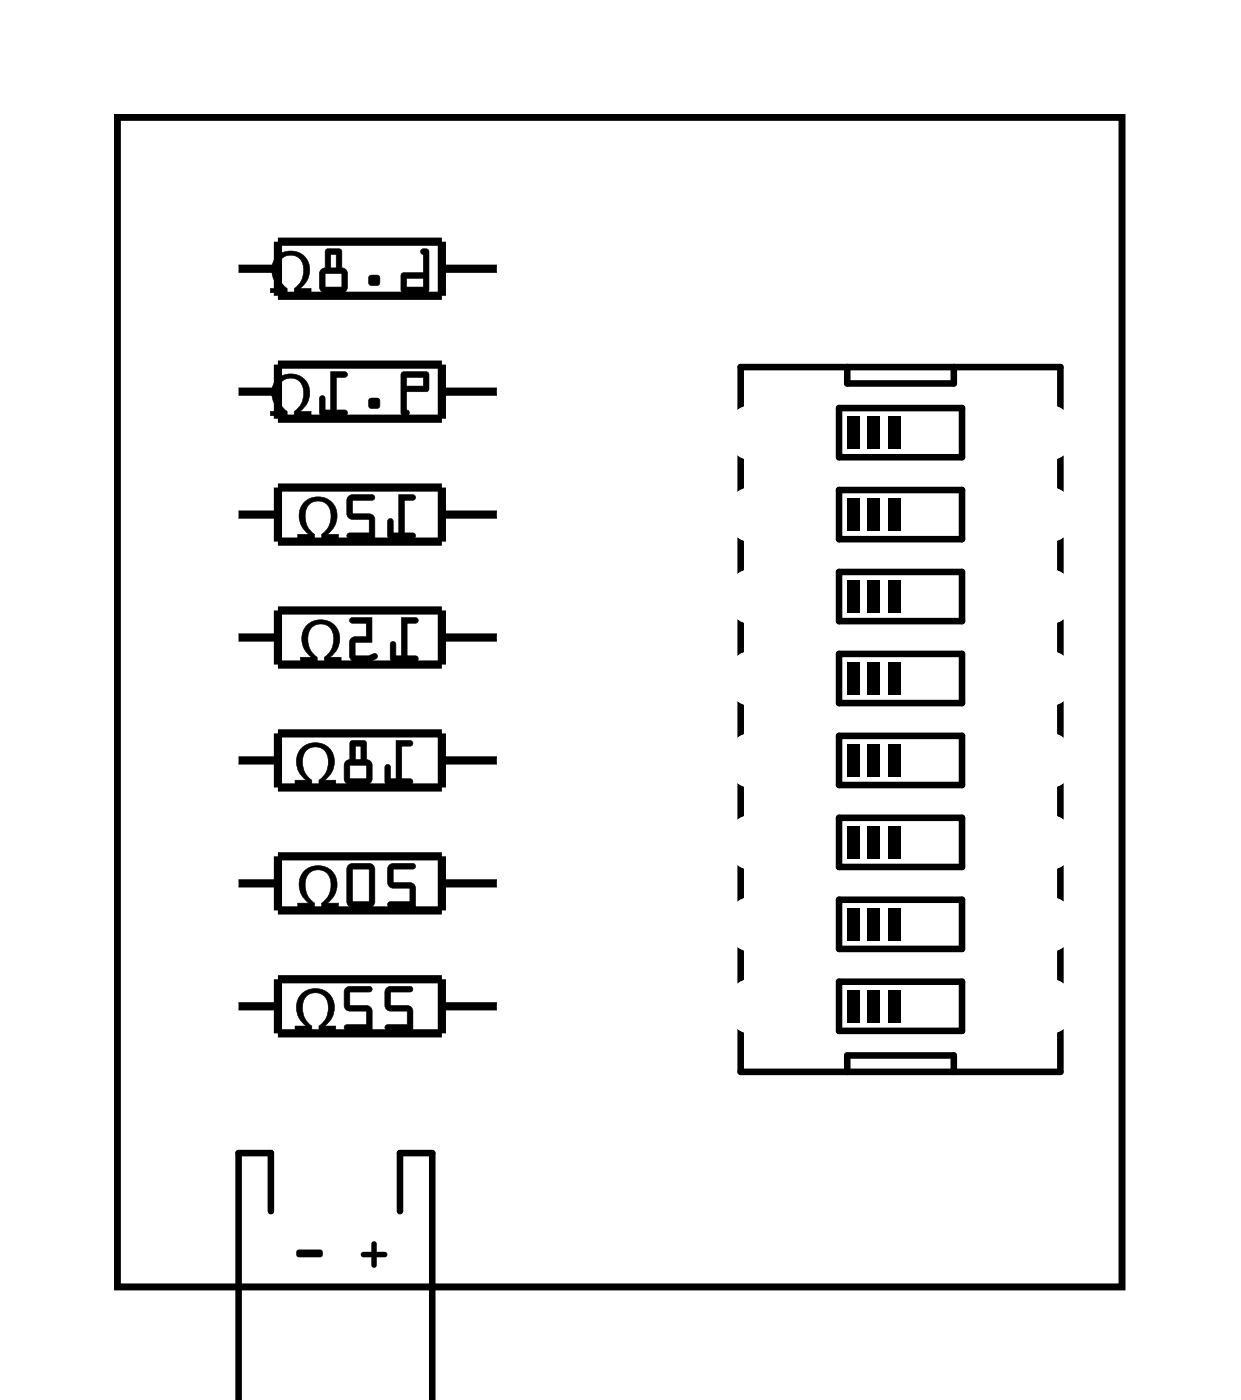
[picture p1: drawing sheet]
<svg xmlns="http://www.w3.org/2000/svg" width="38mm" height="43mm" viewBox="0 0 38 43" stroke-linecap="round" stroke-linejoin="round" font-family="sans-serif">
<g fill="none" stroke="#000" stroke-width=".2">
<path d="M3.6 3.6h31.2v36.3h-31.2zM23 11.4h9.9v21.8h-9.9zM26 12.6h3.8v1.6h-3.8zM26 15.2h3.8v1.5h-3.8zM26 17.7h3.8v1.6h-3.8zM26.3 11.4v.5h3.3v-.5M8.4 37.5v-1.8h-1v7.7M12.4 37.5v-1.8h1v7.7M26 20.3h3.8v1.5h-3.8zM26 22.8h3.8v1.5h-3.8zM26 25.3h3.8v1.6h-3.8zM26 27.9h3.8v1.5h-3.8z"/>
<path d="M26 30.4h3.8v1.6h-3.8zM26.3 33.2v-.5h3.3v.5"/>
</g>
<path d="M3.6 3.6h31.2v36.3h-31.2z" fill="none" stroke="#000" stroke-width=".03"/>
<g fill="#000">
<path d="M8.6 7.9a.62 .62 0 0 1 .9 .1 .62 .62 0 0 1-.2 .9h.3v.2h-.5v-.2a.56 .56 0 0 0 .3-.5 .56 .56 0 0 0-.4-.5 .56 .56 0 0 0-.4 .5 .56 .56 0 0 0 .3 .5v.2h-.5v-.2h.3l-.3-.4v-.3zM8.6 11.8a.62 .62 0 0 1 .9 0 .62 .62 0 0 1-.2 1h.3v.1h-.5v-.1a.56 .56 0 0 0 .3-.6 .56 .56 0 0 0-.4-.5 .56 .56 0 0 0-.4 .5 .56 .56 0 0 0 .3 .6v.1h-.5v-.1h.3l-.3-.5v-.3zM9.4 15.6a.62 .62 0 0 1 1 .1 .62 .62 0 0 1-.3 .9h.4v.1h-.5v-.1a.56 .56 0 0 0 .3-.6 .56 .56 0 0 0-.4-.5 .56 .56 0 0 0-.4 .5 .56 .56 0 0 0 .2 .6v.1h-.5v-.1h.4l-.3-.4v-.4zM26.3 12.9h.3v1h-.3zM26.3 15.4h.3v1.1h-.3zM26.3 18h.3v1h-.3zM26.9 12.9h.4v1h-.4zM26.9 15.4h.4v1.1h-.4zM26.9 18h.4v1h-.4zM27.5 12.9h.4v1h-.4zM27.5 15.4h.4v1.1h-.4zM27.5 18h.4v1h-.4z"/>
<path d="M9.2 38.8l.7-.1 .1 .2-.1 .1h-.6l-.1-.1zM9.3 30.8a.62 .62 0 0 1 1 .1 .62 .62 0 0 1-.2 .9h.3v.1h-.5v-.1a.56 .56 0 0 0 .3-.6 .56 .56 0 0 0-.4-.4 .56 .56 0 0 0-.4 .4 .56 .56 0 0 0 .3 .6v.1h-.6v-.1h.4l-.3-.4v-.3zM9.3 23.2a.62 .62 0 0 1 1 .1 .62 .62 0 0 1-.2 .9h.3v.1h-.5v-.1a.56 .56 0 0 0 .3-.6 .56 .56 0 0 0-.4-.4 .56 .56 0 0 0-.4 .4 .56 .56 0 0 0 .3 .6v.1h-.6v-.1h.4l-.3-.4v-.4zM9.4 27a.62 .62 0 0 1 1 .1 .62 .62 0 0 1-.3 .9h.4v.1h-.5v-.1a.56 .56 0 0 0 .3-.6 .56 .56 0 0 0-.4-.4 .56 .56 0 0 0-.4 .4 .56 .56 0 0 0 .2 .6v.1h-.5v-.1h.4l-.3-.4v-.3zM9.5 19.4a.62 .62 0 0 1 .9 .1 .62 .62 0 0 1-.2 .9h.4v.1h-.6v-.1a.56 .56 0 0 0 .3-.6 .56 .56 0 0 0-.4-.5 .56 .56 0 0 0-.4 .5 .56 .56 0 0 0 .3 .6v.1h-.5v-.1h.4l-.3-.4v-.4zM11.2 38.8h.3v-.3h.1h.1v.3h.3v.1v.1h-.3v.2l-.1 .1-.1-.1v-.2h-.3zM26.3 20.5h.3v1h-.3zM26.3 23.1h.3v1h-.3zM26.3 25.6h.3v1h-.3zM26.3 28.1h.3v1.1h-.3zM26.3 30.7h.3v1h-.3zM26.9 20.5h.4v1h-.4z"/>
<path d="M26.9 23.1h.4v1h-.4zM26.9 25.6h.4v1h-.4zM26.9 28.1h.4v1.1h-.4zM26.9 30.7h.4v1h-.4zM27.5 20.5h.4v1h-.4zM27.5 23.1h.4v1h-.4zM27.5 25.6h.4v1h-.4zM27.5 28.1h.4v1.1h-.4zM27.5 30.7h.4v1h-.4z"/>
<path d="M8.6 7.9a.66 .66 0 0 0 .1 1h-.3v.2h.5v-.2a.62 .62 0 0 1-.1-1 .51 .51 0 0 1 .6 .4 .51 .51 0 0 1-.3 .6v.2h.5v-.2h-.3a.62 .62 0 0 0 .2-.9 .62 .62 0 0 0-.9-.1zM8.6 7.9a.61 .61 0 0 1 .9 .2 .61 .61 0 0 1-.2 .9l.3-.1v.2h-.5v-.2a.57 .57 0 0 0 .3-.5 .57 .57 0 0 0-.4-.5 .56 .56 0 0 0-.4 .5 .56 .56 0 0 0 .3 .5v.2h-.5v-.2l.4 .1a.66 .66 0 0 1-.2-1.1z"/>
<path d="M8.6 11.7a.66 .66 0 0 0 .1 1.1l-.3-.1v.2h.5v-.1a.62 .62 0 0 1-.1-1 .51 .51 0 0 1 .6 .3 .51 .51 0 0 1-.3 .6v.2h.5v-.2l-.3 .1a.62 .62 0 0 0 .2-1 .62 .62 0 0 0-.9-.1zM8.6 11.8a.61 .61 0 0 1 .9 .1 .61 .61 0 0 1-.2 .9h.3v.1h-.5v-.1a.57 .57 0 0 0 .3-.6 .57 .57 0 0 0-.4-.5 .56 .56 0 0 0-.4 .5 .56 .56 0 0 0 .3 .6v.1h-.5v-.1h.4a.66 .66 0 0 1-.2-1z"/>
<path d="M9.4 15.6a.66 .66 0 0 0 .2 1h-.4v.1h.6v-.1a.62 .62 0 0 1-.1-1 .51 .51 0 0 1 .6 .3 .51 .51 0 0 1-.3 .7v.1h.5v-.1h-.4a.62 .62 0 0 0 .3-1 .62 .62 0 0 0-1 0zM9.4 15.6a.61 .61 0 0 1 1 .1 .61 .61 0 0 1-.3 .9h.4v.1h-.5v-.1a.57 .57 0 0 0 .3-.6 .57 .57 0 0 0-.4-.5 .56 .56 0 0 0-.5 .5 .56 .56 0 0 0 .3 .6v.1h-.5v-.1h.4a.66 .66 0 0 1-.2-1z"/>
<path d="M12.4 15.3v1.2h-.2v-.4h-.1l-.1 .5 .8 .1v-.2h-.3v-1h.3l.1-.1zM10.8 15.4v.6l.1 .1h.5v.4h-.6v.1l.8 .1v-.7l-.7-.1v-.4h.6l.1-.1z"/>
<path d="M12.3 15.3l.1 1.2h-.2v-.3a.1 .1 0 0 0-.1-.1 .1 .1 0 0 0-.1 .1v.5h.8a.1 .1 0 0 0 .1-.1 .1 .1 0 0 0-.1-.1h-.3v-1h.3a.1 .1 0 0 0 .1-.1 .1 .1 0 0 0-.1-.1zM12.4 15.3l.5 .1-.1 .1h-.3v1h.3v.2l-.8-.1 .1-.5h.1v.4h.2zM10.8 15.4v.7h.6v.4h-.6a.1 .1 0 0 0-.1 .1 .1 .1 0 0 0 .1 .1h.8v-.7l-.7-.1v-.4h.6a.1 .1 0 0 0 .1-.1 .1 .1 0 0 0-.1-.1zM10.8 15.4h.8l-.1 .1h-.6v.4l.7 .1v.7l-.8-.1v-.1h.6v-.4h-.5l-.1-.1z"/>
<path d="M13.1 7.7v.8h-.7l.1 .6 .8-.1v-1.2l-.1-.1zM12.6 8.6h.5v.3h-.5zM11.4 8.6v.2h.3v-.2zM10.1 7.7v.6l-.2 .2v.5l.2 .1h.6l.1-.2v-.4l-.2-.2v-.5zM10.1 8.5h.5v.4h-.5zM10.2 7.9h.2v.4h-.2z"/>
<path d="M12.4 11.5v1.3l.2 .1 .1-.1-.1-.1v-.6h.7v-.5l-.1-.1zM12.6 11.7h.5v.3h-.5zM11.4 12.4v.2h.3v-.2zM10.2 11.5v1.2h-.1v-.4h-.1l-.1 .5 .8 .1v-.2h-.3v-1h.3l.1-.1z"/>
<path d="M13 7.7l.1 .8h-.7l.1 .6 .8-.1v-1.2l-.1-.1zM13.1 7.7l.2 .1v1.2l-.8 .1v-.6h.6zM12.6 8.6h.5v.3h-.5zM12.6 8.6v.3h.5v-.3zM11.4 8.5v.3h.4v-.3zM11.5 8.6h.2v.2h-.2zM10.1 7.7v.6l-.2 .2v.5l.2 .1h.6l.1-.2v-.4l-.2-.2v-.5zM10.1 7.7l.5 .1v.5l.2 .2v.4l-.1 .2h-.6l-.2-.1v-.5l.2-.2zM10.1 8.5h.5v.4h-.5zM10.1 8.5v.4h.5v-.4zM10.2 7.9h.2v.4h-.2zM10.2 7.9v.4h.2v-.4z"/>
<path d="M12.4 11.5v1.3l.2 .1a.09 .09 0 0 0 .1-.1 .09 .09 0 0 0-.1-.1v-.6h.7v-.5l-.1-.1zM12.5 11.6l.7-.1 .1 .1v.5h-.7v.6l.1 .1-.1 .1-.2-.1zM12.6 11.7h.5v.3h-.5zM12.6 11.7v.3h.5v-.3zM11.4 12.4v.2h.4v-.2zM11.5 12.4h.2v.2h-.2zM10.2 11.5v1.2h-.1v-.3a.1 .1 0 0 0-.1-.1 .1 .1 0 0 0-.1 .1v.5h.8a.1 .1 0 0 0 .1-.1 .1 .1 0 0 0-.1-.1h-.3v-1h.3a.1 .1 0 0 0 .1-.1 .1 .1 0 0 0-.1-.1zM10.2 11.5l.6 .1-.1 .1h-.3v1h.3v.2l-.8-.1 .1-.5h.1v.4h.2z"/>
<path d="M9.2 38.8l.1 .2h.6l.1-.1-.1-.2zM9.2 38.8l.7-.1 .1 .2-.1 .1h-.6l-.1-.1z"/>
<path d="M9.3 30.8a.66 .66 0 0 0 .2 1h-.4v.1h.6v-.1a.62 .62 0 0 1-.1-1 .51 .51 0 0 1 .6 .4 .51 .51 0 0 1-.3 .6v.1h.5v-.1h-.3a.62 .62 0 0 0 .2-.9 .62 .62 0 0 0-1-.1zM9.4 30.8a.61 .61 0 0 1 .9 .1 .61 .61 0 0 1-.3 .9h.4v.1h-.5v-.1a.57 .57 0 0 0 .3-.6 .57 .57 0 0 0-.4-.4 .56 .56 0 0 0-.4 .4 .56 .56 0 0 0 .3 .6v.1h-.6v-.1h.4a.66 .66 0 0 1-.1-1z"/>
<path d="M9.3 23.2a.66 .66 0 0 0 .2 1h-.4v.1h.6v-.1a.62 .62 0 0 1-.1-1 .51 .51 0 0 1 .6 .4 .51 .51 0 0 1-.3 .6v.1h.5v-.1h-.3a.62 .62 0 0 0 .2-.9 .62 .62 0 0 0-1-.1zM9.4 23.2a.61 .61 0 0 1 .9 .1 .61 .61 0 0 1-.3 .9h.4v.1h-.5v-.1a.57 .57 0 0 0 .3-.6 .57 .57 0 0 0-.4-.5 .56 .56 0 0 0-.4 .5 .56 .56 0 0 0 .3 .6v.1h-.6v-.1h.4a.66 .66 0 0 1-.1-1z"/>
<path d="M9.4 27a.66 .66 0 0 0 .2 1h-.4v.1h.6v-.1a.62 .62 0 0 1-.1-1 .51 .51 0 0 1 .6 .4 .51 .51 0 0 1-.3 .6v.1h.5v-.1h-.4a.62 .62 0 0 0 .3-.9 .62 .62 0 0 0-1-.1zM9.4 27a.61 .61 0 0 1 1 .1 .61 .61 0 0 1-.3 .9h.4v.1h-.5v-.1a.57 .57 0 0 0 .3-.6 .57 .57 0 0 0-.4-.4 .56 .56 0 0 0-.5 .4 .56 .56 0 0 0 .3 .6v.1h-.5v-.1h.4a.66 .66 0 0 1-.2-1z"/>
<path d="M9.5 19.4a.66 .66 0 0 0 .2 1h-.4v.1h.5v-.1a.62 .62 0 0 1 0-1 .51 .51 0 0 1 .6 .3 .51 .51 0 0 1-.4 .7v.1h.6v-.1h-.4a.62 .62 0 0 0 .2-.9 .62 .62 0 0 0-.9-.1zM9.5 19.4a.61 .61 0 0 1 .9 .1 .61 .61 0 0 1-.2 .9h.4v.1h-.6v-.1a.57 .57 0 0 0 .3-.6 .57 .57 0 0 0-.4-.5 .56 .56 0 0 0-.4 .5 .56 .56 0 0 0 .3 .6v.1h-.5v-.1h.4a.66 .66 0 0 1-.2-1z"/>
<path d="M11.2 38.8v.2h.3v.2l.1 .1 .1-.1v-.2h.2l.1-.1-.1-.1h-.2v-.3h-.1h-.1v.3zM11.2 38.8h.3v-.3h.1h.1v.3h.3v.1v.1h-.3v.2l-.1 .1-.1-.1v-.2h-.3z"/>
<path d="M12 30.6l-.1 .6 .2 .1h.5v.5h-.6l-.1 .1h.9l-.1-.7h-.6v-.5h.6l.1-.1zM10.7 30.6v.6l.1 .1h.6v.5h-.6l-.1 .1h.8v-.7h-.7v-.5h.6l.1-.1z"/>
<path d="M12.3 23v1.1h-.2v-.4h-.1l-.1 .6h.8v-.2h-.3v-1h.3l.1-.1zM10.9 23l-.1 .5-.1 .2v.5l.1 .1h.6l.1-.2v-.4l-.1-.2v-.5zM10.8 23.7h.6v.4h-.6zM11 23.1h.2v.4h-.2z"/>
<path d="M12 30.6v.7h.6v.5l-.6-.1a.1 .1 0 0 0-.1 .1 .1 .1 0 0 0 .1 .1h.8l-.1-.7h-.6v-.5l.6 .1a.1 .1 0 0 0 .1-.1 .1 .1 0 0 0-.1-.1zM12 30.6h.8l-.1 .1h-.6v.5h.6l.1 .7h-.9l.1-.1h.6v-.5h-.5l-.2-.1zM10.7 30.6v.7h.7v.5l-.6-.1a.1 .1 0 0 0-.1 .1 .1 .1 0 0 0 .1 .1h.7v-.7h-.7v-.5l.6 .1a.1 .1 0 0 0 .1-.1 .1 .1 0 0 0-.1-.1zM10.7 30.6h.8l-.1 .1h-.6v.5h.7v.7h-.8l.1-.1h.6v-.5h-.6l-.1-.1z"/>
<path d="M12.3 22.9v1.2h-.2v-.3a.1 .1 0 0 0-.1-.1 .1 .1 0 0 0-.1 .1v.5h.8a.1 .1 0 0 0 .1-.1 .1 .1 0 0 0-.1-.1h-.3v-1h.3a.1 .1 0 0 0 .1-.1 .1 .1 0 0 0-.1-.1zM12.3 23h.5l-.1 .1h-.3v1l.3 .1v.1h-.8l.1-.6h.1v.4h.2zM10.9 23l-.1 .5-.1 .2v.5l.1 .1h.6l.1-.2v-.4l-.1-.2v-.5zM10.9 23h.4v.6l.2 .1v.4l-.1 .2h-.6l-.1-.1v-.5l.1-.1zM10.8 23.7h.6v.4h-.6zM10.8 23.7v.4h.6v-.4zM11 23.1h.2v.4h-.2zM11 23.1v.5h.2v-.5z"/>
<path d="M12.1 26.8l-.1 .6 .2 .1h.5v.4h-.6l-.1 .2h.9l-.1-.7h-.6v-.5h.6l.1-.1zM10.8 26.8v1.2l.1 .1h.6l.1-.2v-1l-.2-.1zM10.9 26.9h.5v1h-.5z"/>
<path d="M12.1 26.8v.7h.6v.4h-.6a.1 .1 0 0 0-.1 .1 .1 .1 0 0 0 .1 .1h.8l-.1-.7h-.6v-.5h.6a.1 .1 0 0 0 .1-.1 .1 .1 0 0 0-.1 0zM12.1 26.8h.8l-.1 .1h-.6v.5h.6l.1 .7h-.9l.1-.1h.6v-.5h-.5l-.2-.1zM10.8 26.8v1.2l.1 .1h.6l.1-.2v-1l-.2-.1zM10.8 26.8h.6l.2 .1v1l-.1 .2h-.6l-.1-.1zM10.9 26.9h.5v1h-.5zM10.9 26.9v1.1h.5v-1.1z"/>
<path d="M12.4 19.1v1.2h-.1v-.4h-.2v.5l.8 .1v-.2h-.3v-1h.3l.1-.1zM10.9 19.2v.1h.4v.4l-.4 .1-.1 .6 .2 .1h.4a.15 .15 0 0 0 .2 0 .15 .15 0 0 0 0-.2h-.6v-.4h.5v-.8z"/>
<path d="M12.4 19.1v1.2h-.1v-.3a.1 .1 0 0 0-.1-.1 .1 .1 0 0 0-.1 .1v.5h.8a.1 .1 0 0 0 .1-.1 .1 .1 0 0 0-.1-.1h-.3v-1h.3a.1 .1 0 0 0 .1-.1 .1 .1 0 0 0-.1-.1zM12.4 19.1l.5 .1v.1h-.3v1h.3v.2l-.8-.1v-.5h.2v.4h.1zM10.8 19.2l.1 .1h.4v.4l-.4 .1-.1 .6 .2 .1 .6-.1a.1 .1 0 0 0 .1-.1 .1 .1 0 0 0-.1 0h-.6v-.4h.5v-.8zM10.9 19.2l.6-.1v.8h-.5v.4h.6h.1l-.1 .1-.6 .1-.2-.1 .1-.6 .5-.1v-.4h-.5z"/>
</g>
<g fill="none" stroke="#000" stroke-width=".25">
<path d="M7.3 19.8h1.3M7.3 15.9h1.3M7.3 12.1h1.3M7.3 8.3h1.3M8.6 7.5h5.1v1.7h-5.1zM8.6 11.3h5.1v1.7h-5.1zM8.6 15.1h5.1v1.7h-5.1zM8.6 18.9h5.1v1.7h-5.1zM13.7 19.8h1.8M13.7 15.9h1.8M13.7 12.1h1.8M13.7 8.3h1.8"/>
<path d="M7.3 31.2h1.3M7.3 27.4h1.3M7.3 23.6h1.3M8.6 30.4h5.1v1.6h-5.1zM8.6 22.7h5.1v1.7h-5.1zM8.6 26.5h5.1v1.7h-5.1zM13.7 31.2h1.8M13.7 27.4h1.8M13.7 23.6h1.8"/>
</g>
<circle cx="24.1" cy="31.2" r=".61" fill="#fff"/>
<circle cx="24.1" cy="31.2" r=".61" fill="none" stroke="#fff" stroke-width=".51"/>
<path d="M22.8 30.7a.74 .74 0 0 0-.1 .8 .74 .74 0 0 0 .7 .4h1.4a.74 .74 0 0 0 .8-.7 .74 .74 0 0 0-.8-.7h-1.4zM23.6 31.2a.5 .5 0 0 1 1 0 .5 .5 0 0 1-1 0z" fill="#fff"/>
<g fill="none" stroke="#fff" stroke-width=".25">
<path d="M22.8 30.7l.6-.2h1.4a.74 .74 0 0 1 .8 .7 .74 .74 0 0 1-.8 .7h-1.4a.74 .74 0 0 1-.7-.4 .74 .74 0 0 1 .1-.8z"/>
<circle cx="24.1" cy="31.2" r=".49"/>
</g>
<circle cx="24.1" cy="28.6" r=".61" fill="#fff"/>
<circle cx="24.1" cy="28.6" r=".61" fill="none" stroke="#fff" stroke-width=".51"/>
<path d="M22.8 28.1a.74 .74 0 0 0-.1 .8 .74 .74 0 0 0 .7 .5h1.4a.74 .74 0 0 0 .8-.8 .74 .74 0 0 0-.8-.7h-1.4zM23.6 28.6a.5 .5 0 0 1 1 0 .5 .5 0 0 1-1 0z" fill="#fff"/>
<g fill="none" stroke="#fff" stroke-width=".25">
<path d="M22.8 28.1l.6-.2h1.4a.74 .74 0 0 1 .8 .7 .74 .74 0 0 1-.8 .8h-1.4a.74 .74 0 0 1-.7-.5 .74 .74 0 0 1 .1-.8z"/>
<circle cx="24.1" cy="28.6" r=".49"/>
</g>
<circle cx="24.1" cy="15.9" r=".61" fill="#fff"/>
<circle cx="24.1" cy="15.9" r=".61" fill="none" stroke="#fff" stroke-width=".51"/>
<path d="M22.8 15.4a.74 .74 0 0 0-.1 .8 .74 .74 0 0 0 .7 .5h1.4a.74 .74 0 0 0 .8-.8 .74 .74 0 0 0-.8-.7h-1.4zM23.6 15.9a.5 .5 0 0 1 1 0 .5 .5 0 0 1-1 0z" fill="#fff"/>
<g fill="none" stroke="#fff" stroke-width=".25">
<path d="M22.8 15.4l.6-.2h1.4a.74 .74 0 0 1 .8 .7 .74 .74 0 0 1-.8 .8h-1.4a.74 .74 0 0 1-.7-.5 .74 .74 0 0 1 .1-.8z"/>
<circle cx="24.1" cy="15.9" r=".49"/>
</g>
<circle cx="24.1" cy="13.4" r=".61" fill="#fff"/>
<circle cx="24.1" cy="13.4" r=".61" fill="none" stroke="#fff" stroke-width=".51"/>
<path d="M22.8 12.9a.74 .74 0 0 0-.1 .8 .74 .74 0 0 0 .7 .4h1.4a.74 .74 0 0 0 .8-.7 .74 .74 0 0 0-.8-.7h-1.4zM23.6 13.4a.5 .5 0 0 1 1 0 .5 .5 0 0 1-1 0z" fill="#fff"/>
<g fill="none" stroke="#fff" stroke-width=".25">
<path d="M22.8 12.9l.6-.2h1.4a.74 .74 0 0 1 .8 .7 .74 .74 0 0 1-.8 .7h-1.4a.74 .74 0 0 1-.7-.4 .74 .74 0 0 1 .1-.8z"/>
<circle cx="24.1" cy="13.4" r=".49"/>
</g>
<circle cx="24.1" cy="26.1" r=".61" fill="#fff"/>
<circle cx="24.1" cy="26.1" r=".61" fill="none" stroke="#fff" stroke-width=".51"/>
<path d="M22.8 25.6a.74 .74 0 0 0-.1 .8 .74 .74 0 0 0 .7 .4h1.4a.74 .74 0 0 0 .8-.7 .74 .74 0 0 0-.8-.7h-1.4zM23.6 26.1a.5 .5 0 0 1 1 0 .5 .5 0 0 1-1 0z" fill="#fff"/>
<g fill="none" stroke="#fff" stroke-width=".25">
<path d="M22.8 25.6l.6-.2h1.4a.74 .74 0 0 1 .8 .7 .74 .74 0 0 1-.8 .7h-1.4a.74 .74 0 0 1-.7-.4 .74 .74 0 0 1 .1-.8z"/>
<circle cx="24.1" cy="26.1" r=".49"/>
</g>
<circle cx="24.1" cy="23.6" r=".61" fill="#fff"/>
<circle cx="24.1" cy="23.6" r=".61" fill="none" stroke="#fff" stroke-width=".51"/>
<path d="M22.8 23a.74 .74 0 0 0-.1 .9 .74 .74 0 0 0 .7 .4h1.4a.74 .74 0 0 0 .8-.7 .74 .74 0 0 0-.8-.8h-1.4zM23.6 23.6a.5 .5 0 0 1 1 0 .5 .5 0 0 1-1 0z" fill="#fff"/>
<g fill="none" stroke="#fff" stroke-width=".25">
<path d="M22.8 23l.6-.2h1.4a.74 .74 0 0 1 .8 .8 .74 .74 0 0 1-.8 .7h-1.4a.74 .74 0 0 1-.7-.4 .74 .74 0 0 1 .1-.9z"/>
<circle cx="24.1" cy="23.6" r=".49"/>
</g>
<circle cx="24.1" cy="18.5" r=".61" fill="#fff"/>
<circle cx="24.1" cy="18.5" r=".61" fill="none" stroke="#fff" stroke-width=".51"/>
<path d="M22.8 18a.74 .74 0 0 0-.1 .8 .74 .74 0 0 0 .7 .4h1.4a.74 .74 0 0 0 .8-.7 .74 .74 0 0 0-.8-.7h-1.4zM23.6 18.5a.5 .5 0 0 1 1 0 .5 .5 0 0 1-1 0z" fill="#fff"/>
<g fill="none" stroke="#fff" stroke-width=".25">
<path d="M22.8 18l.6-.2h1.4a.74 .74 0 0 1 .8 .7 .74 .74 0 0 1-.8 .7h-1.4a.74 .74 0 0 1-.7-.4 .74 .74 0 0 1 .1-.8z"/>
<circle cx="24.1" cy="18.5" r=".49"/>
</g>
<circle cx="24.1" cy="21" r=".61" fill="#fff"/>
<circle cx="24.1" cy="21" r=".61" fill="none" stroke="#fff" stroke-width=".51"/>
<path d="M22.8 20.5a.74 .74 0 0 0-.1 .8 .74 .74 0 0 0 .7 .5h1.4a.74 .74 0 0 0 .8-.8 .74 .74 0 0 0-.8-.7h-1.4zM23.6 21a.5 .5 0 0 1 1 0 .5 .5 0 0 1-1 0z" fill="#fff"/>
<g fill="none" stroke="#fff" stroke-width=".25">
<path d="M22.8 20.5l.6-.2h1.4a.74 .74 0 0 1 .8 .7 .74 .74 0 0 1-.8 .8h-1.4a.74 .74 0 0 1-.7-.5 .74 .74 0 0 1 .1-.8z"/>
<circle cx="24.1" cy="21" r=".49"/>
</g>
<circle cx="31.7" cy="13.4" r=".61" fill="#fff"/>
<circle cx="31.7" cy="13.4" r=".61" fill="none" stroke="#fff" stroke-width=".51"/>
<path d="M30.5 12.9a.74 .74 0 0 0-.2 .8 .74 .74 0 0 0 .7 .4h1.5a.74 .74 0 0 0 .7-.7 .74 .74 0 0 0-.7-.7h-1.5zM31.2 13.4a.5 .5 0 0 1 1 0 .5 .5 0 0 1-1 0z" fill="#fff"/>
<g fill="none" stroke="#fff" stroke-width=".25">
<path d="M30.5 12.9l.5-.2h1.5a.74 .74 0 0 1 .7 .7 .74 .74 0 0 1-.7 .7h-1.5a.74 .74 0 0 1-.7-.4 .74 .74 0 0 1 .2-.8z"/>
<circle cx="31.7" cy="13.4" r=".49"/>
</g>
<circle cx="31.7" cy="15.9" r=".61" fill="#fff"/>
<circle cx="31.7" cy="15.9" r=".61" fill="none" stroke="#fff" stroke-width=".51"/>
<path d="M30.5 15.4a.74 .74 0 0 0-.2 .8 .74 .74 0 0 0 .7 .5h1.5a.74 .74 0 0 0 .7-.8 .74 .74 0 0 0-.7-.7h-1.5zM31.2 15.9a.5 .5 0 0 1 1 0 .5 .5 0 0 1-1 0z" fill="#fff"/>
<g fill="none" stroke="#fff" stroke-width=".25">
<path d="M30.5 15.4l.5-.2h1.5a.74 .74 0 0 1 .7 .7 .74 .74 0 0 1-.7 .8h-1.5a.74 .74 0 0 1-.7-.5 .74 .74 0 0 1 .2-.8z"/>
<circle cx="31.7" cy="15.9" r=".49"/>
</g>
<circle cx="31.7" cy="18.5" r=".61" fill="#fff"/>
<circle cx="31.7" cy="18.5" r=".61" fill="none" stroke="#fff" stroke-width=".51"/>
<path d="M30.5 18a.74 .74 0 0 0-.2 .8 .74 .74 0 0 0 .7 .4h1.5a.74 .74 0 0 0 .7-.7 .74 .74 0 0 0-.7-.7h-1.5zM31.2 18.5a.5 .5 0 0 1 1 0 .5 .5 0 0 1-1 0z" fill="#fff"/>
<g fill="none" stroke="#fff" stroke-width=".25">
<path d="M30.5 18l.5-.2h1.5a.74 .74 0 0 1 .7 .7 .74 .74 0 0 1-.7 .7h-1.5a.74 .74 0 0 1-.7-.4 .74 .74 0 0 1 .2-.8z"/>
<circle cx="31.7" cy="18.5" r=".49"/>
</g>
<circle cx="31.7" cy="21" r=".61" fill="#fff"/>
<circle cx="31.7" cy="21" r=".61" fill="none" stroke="#fff" stroke-width=".51"/>
<path d="M30.5 20.5a.74 .74 0 0 0-.2 .8 .74 .74 0 0 0 .7 .5h1.5a.74 .74 0 0 0 .7-.8 .74 .74 0 0 0-.7-.7h-1.5zM31.2 21a.5 .5 0 0 1 1 0 .5 .5 0 0 1-1 0z" fill="#fff"/>
<g fill="none" stroke="#fff" stroke-width=".25">
<path d="M30.5 20.5l.5-.2h1.5a.74 .74 0 0 1 .7 .7 .74 .74 0 0 1-.7 .8h-1.5a.74 .74 0 0 1-.7-.5 .74 .74 0 0 1 .2-.8z"/>
<circle cx="31.7" cy="21" r=".49"/>
</g>
<circle cx="31.7" cy="23.6" r=".61" fill="#fff"/>
<circle cx="31.7" cy="23.6" r=".61" fill="none" stroke="#fff" stroke-width=".51"/>
<path d="M30.5 23a.74 .74 0 0 0-.2 .9 .74 .74 0 0 0 .7 .4h1.5a.74 .74 0 0 0 .7-.7 .74 .74 0 0 0-.7-.8h-1.5zM31.2 23.6a.5 .5 0 0 1 1 0 .5 .5 0 0 1-1 0z" fill="#fff"/>
<g fill="none" stroke="#fff" stroke-width=".25">
<path d="M30.5 23l.5-.2h1.5a.74 .74 0 0 1 .7 .8 .74 .74 0 0 1-.7 .7h-1.5a.74 .74 0 0 1-.7-.4 .74 .74 0 0 1 .2-.9z"/>
<circle cx="31.7" cy="23.6" r=".49"/>
</g>
<circle cx="31.7" cy="26.1" r=".61" fill="#fff"/>
<circle cx="31.7" cy="26.1" r=".61" fill="none" stroke="#fff" stroke-width=".51"/>
<path d="M30.5 25.6a.74 .74 0 0 0-.2 .8 .74 .74 0 0 0 .7 .4h1.5a.74 .74 0 0 0 .7-.7 .74 .74 0 0 0-.7-.7h-1.5zM31.2 26.1a.5 .5 0 0 1 1 0 .5 .5 0 0 1-1 0z" fill="#fff"/>
<g fill="none" stroke="#fff" stroke-width=".25">
<path d="M30.5 25.6l.5-.2h1.5a.74 .74 0 0 1 .7 .7 .74 .74 0 0 1-.7 .7h-1.5a.74 .74 0 0 1-.7-.4 .74 .74 0 0 1 .2-.8z"/>
<circle cx="31.7" cy="26.1" r=".49"/>
</g>
<circle cx="31.7" cy="28.6" r=".61" fill="#fff"/>
<circle cx="31.7" cy="28.6" r=".61" fill="none" stroke="#fff" stroke-width=".51"/>
<path d="M30.5 28.1a.74 .74 0 0 0-.2 .8 .74 .74 0 0 0 .7 .5h1.5a.74 .74 0 0 0 .7-.8 .74 .74 0 0 0-.7-.7h-1.5zM31.2 28.6a.5 .5 0 0 1 1 0 .5 .5 0 0 1-1 0z" fill="#fff"/>
<g fill="none" stroke="#fff" stroke-width=".25">
<path d="M30.5 28.1l.5-.2h1.5a.74 .74 0 0 1 .7 .7 .74 .74 0 0 1-.7 .8h-1.5a.74 .74 0 0 1-.7-.5 .74 .74 0 0 1 .2-.8z"/>
<circle cx="31.7" cy="28.6" r=".49"/>
</g>
<circle cx="31.7" cy="31.2" r=".61" fill="#fff"/>
<circle cx="31.7" cy="31.2" r=".61" fill="none" stroke="#fff" stroke-width=".51"/>
<path d="M30.5 30.7a.74 .74 0 0 0-.2 .8 .74 .74 0 0 0 .7 .4h1.5a.74 .74 0 0 0 .7-.7 .74 .74 0 0 0-.7-.7h-1.5zM31.2 31.2a.5 .5 0 0 1 1 0 .5 .5 0 0 1-1 0z" fill="#fff"/>
<g fill="none" stroke="#fff" stroke-width=".25">
<path d="M30.5 30.7l.5-.2h1.5a.74 .74 0 0 1 .7 .7 .74 .74 0 0 1-.7 .7h-1.5a.74 .74 0 0 1-.7-.4 .74 .74 0 0 1 .2-.8z"/>
<circle cx="31.7" cy="31.2" r=".49"/>
</g>
<circle cx="24.1" cy="31.2" r=".61" fill="#fff"/>
<circle cx="24.1" cy="31.2" r=".61" fill="none" stroke="#fff" stroke-width=".51"/>
<path d="M22.8 30.7a.74 .74 0 0 0-.1 .8 .74 .74 0 0 0 .7 .4h1.4a.74 .74 0 0 0 .8-.7 .74 .74 0 0 0-.8-.7h-1.4zM23.6 31.2a.5 .5 0 0 1 1 0 .5 .5 0 0 1-1 0z" fill="#fff"/>
<g fill="none" stroke="#fff" stroke-width=".25">
<path d="M22.8 30.7l.6-.2h1.4a.74 .74 0 0 1 .8 .7 .74 .74 0 0 1-.8 .7h-1.4a.74 .74 0 0 1-.7-.4 .74 .74 0 0 1 .1-.8z"/>
<circle cx="24.1" cy="31.2" r=".49"/>
</g>
<circle cx="24.1" cy="28.6" r=".61" fill="#fff"/>
<circle cx="24.1" cy="28.6" r=".61" fill="none" stroke="#fff" stroke-width=".51"/>
<path d="M22.8 28.1a.74 .74 0 0 0-.1 .8 .74 .74 0 0 0 .7 .5h1.4a.74 .74 0 0 0 .8-.8 .74 .74 0 0 0-.8-.7h-1.4zM23.6 28.6a.5 .5 0 0 1 1 0 .5 .5 0 0 1-1 0z" fill="#fff"/>
<g fill="none" stroke="#fff" stroke-width=".25">
<path d="M22.8 28.1l.6-.2h1.4a.74 .74 0 0 1 .8 .7 .74 .74 0 0 1-.8 .8h-1.4a.74 .74 0 0 1-.7-.5 .74 .74 0 0 1 .1-.8z"/>
<circle cx="24.1" cy="28.6" r=".49"/>
</g>
<circle cx="24.1" cy="15.9" r=".61" fill="#fff"/>
<circle cx="24.1" cy="15.9" r=".61" fill="none" stroke="#fff" stroke-width=".51"/>
<path d="M22.8 15.4a.74 .74 0 0 0-.1 .8 .74 .74 0 0 0 .7 .5h1.4a.74 .74 0 0 0 .8-.8 .74 .74 0 0 0-.8-.7h-1.4zM23.6 15.9a.5 .5 0 0 1 1 0 .5 .5 0 0 1-1 0z" fill="#fff"/>
<g fill="none" stroke="#fff" stroke-width=".25">
<path d="M22.8 15.4l.6-.2h1.4a.74 .74 0 0 1 .8 .7 .74 .74 0 0 1-.8 .8h-1.4a.74 .74 0 0 1-.7-.5 .74 .74 0 0 1 .1-.8z"/>
<circle cx="24.1" cy="15.9" r=".49"/>
</g>
<circle cx="24.1" cy="13.4" r=".61" fill="#fff"/>
<circle cx="24.1" cy="13.4" r=".61" fill="none" stroke="#fff" stroke-width=".51"/>
<path d="M22.8 12.9a.74 .74 0 0 0-.1 .8 .74 .74 0 0 0 .7 .4h1.4a.74 .74 0 0 0 .8-.7 .74 .74 0 0 0-.8-.7h-1.4zM23.6 13.4a.5 .5 0 0 1 1 0 .5 .5 0 0 1-1 0z" fill="#fff"/>
<g fill="none" stroke="#fff" stroke-width=".25">
<path d="M22.8 12.9l.6-.2h1.4a.74 .74 0 0 1 .8 .7 .74 .74 0 0 1-.8 .7h-1.4a.74 .74 0 0 1-.7-.4 .74 .74 0 0 1 .1-.8z"/>
<circle cx="24.1" cy="13.4" r=".49"/>
</g>
<circle cx="24.1" cy="26.1" r=".61" fill="#fff"/>
<circle cx="24.1" cy="26.1" r=".61" fill="none" stroke="#fff" stroke-width=".51"/>
<path d="M22.8 25.6a.74 .74 0 0 0-.1 .8 .74 .74 0 0 0 .7 .4h1.4a.74 .74 0 0 0 .8-.7 .74 .74 0 0 0-.8-.7h-1.4zM23.6 26.1a.5 .5 0 0 1 1 0 .5 .5 0 0 1-1 0z" fill="#fff"/>
<g fill="none" stroke="#fff" stroke-width=".25">
<path d="M22.8 25.6l.6-.2h1.4a.74 .74 0 0 1 .8 .7 .74 .74 0 0 1-.8 .7h-1.4a.74 .74 0 0 1-.7-.4 .74 .74 0 0 1 .1-.8z"/>
<circle cx="24.1" cy="26.1" r=".49"/>
</g>
<circle cx="24.1" cy="23.6" r=".61" fill="#fff"/>
<circle cx="24.1" cy="23.6" r=".61" fill="none" stroke="#fff" stroke-width=".51"/>
<path d="M22.8 23a.74 .74 0 0 0-.1 .9 .74 .74 0 0 0 .7 .4h1.4a.74 .74 0 0 0 .8-.7 .74 .74 0 0 0-.8-.8h-1.4zM23.6 23.6a.5 .5 0 0 1 1 0 .5 .5 0 0 1-1 0z" fill="#fff"/>
<g fill="none" stroke="#fff" stroke-width=".25">
<path d="M22.8 23l.6-.2h1.4a.74 .74 0 0 1 .8 .8 .74 .74 0 0 1-.8 .7h-1.4a.74 .74 0 0 1-.7-.4 .74 .74 0 0 1 .1-.9z"/>
<circle cx="24.1" cy="23.6" r=".49"/>
</g>
<circle cx="24.1" cy="18.5" r=".61" fill="#fff"/>
<circle cx="24.1" cy="18.5" r=".61" fill="none" stroke="#fff" stroke-width=".51"/>
<path d="M22.8 18a.74 .74 0 0 0-.1 .8 .74 .74 0 0 0 .7 .4h1.4a.74 .74 0 0 0 .8-.7 .74 .74 0 0 0-.8-.7h-1.4zM23.6 18.5a.5 .5 0 0 1 1 0 .5 .5 0 0 1-1 0z" fill="#fff"/>
<g fill="none" stroke="#fff" stroke-width=".25">
<path d="M22.8 18l.6-.2h1.4a.74 .74 0 0 1 .8 .7 .74 .74 0 0 1-.8 .7h-1.4a.74 .74 0 0 1-.7-.4 .74 .74 0 0 1 .1-.8z"/>
<circle cx="24.1" cy="18.5" r=".49"/>
</g>
<circle cx="24.1" cy="21" r=".61" fill="#fff"/>
<circle cx="24.1" cy="21" r=".61" fill="none" stroke="#fff" stroke-width=".51"/>
<path d="M22.8 20.5a.74 .74 0 0 0-.1 .8 .74 .74 0 0 0 .7 .5h1.4a.74 .74 0 0 0 .8-.8 .74 .74 0 0 0-.8-.7h-1.4zM23.6 21a.5 .5 0 0 1 1 0 .5 .5 0 0 1-1 0z" fill="#fff"/>
<g fill="none" stroke="#fff" stroke-width=".25">
<path d="M22.8 20.5l.6-.2h1.4a.74 .74 0 0 1 .8 .7 .74 .74 0 0 1-.8 .8h-1.4a.74 .74 0 0 1-.7-.5 .74 .74 0 0 1 .1-.8z"/>
<circle cx="24.1" cy="21" r=".49"/>
</g>
<circle cx="31.7" cy="13.4" r=".61" fill="#fff"/>
<circle cx="31.7" cy="13.4" r=".61" fill="none" stroke="#fff" stroke-width=".51"/>
<path d="M30.5 12.9a.74 .74 0 0 0-.2 .8 .74 .74 0 0 0 .7 .4h1.5a.74 .74 0 0 0 .7-.7 .74 .74 0 0 0-.7-.7h-1.5zM31.2 13.4a.5 .5 0 0 1 1 0 .5 .5 0 0 1-1 0z" fill="#fff"/>
<g fill="none" stroke="#fff" stroke-width=".25">
<path d="M30.5 12.9l.5-.2h1.5a.74 .74 0 0 1 .7 .7 .74 .74 0 0 1-.7 .7h-1.5a.74 .74 0 0 1-.7-.4 .74 .74 0 0 1 .2-.8z"/>
<circle cx="31.7" cy="13.4" r=".49"/>
</g>
<circle cx="31.7" cy="15.9" r=".61" fill="#fff"/>
<circle cx="31.7" cy="15.9" r=".61" fill="none" stroke="#fff" stroke-width=".51"/>
<path d="M30.5 15.4a.74 .74 0 0 0-.2 .8 .74 .74 0 0 0 .7 .5h1.5a.74 .74 0 0 0 .7-.8 .74 .74 0 0 0-.7-.7h-1.5zM31.2 15.9a.5 .5 0 0 1 1 0 .5 .5 0 0 1-1 0z" fill="#fff"/>
<g fill="none" stroke="#fff" stroke-width=".25">
<path d="M30.5 15.4l.5-.2h1.5a.74 .74 0 0 1 .7 .7 .74 .74 0 0 1-.7 .8h-1.5a.74 .74 0 0 1-.7-.5 .74 .74 0 0 1 .2-.8z"/>
<circle cx="31.7" cy="15.9" r=".49"/>
</g>
<circle cx="31.7" cy="18.5" r=".61" fill="#fff"/>
<circle cx="31.7" cy="18.5" r=".61" fill="none" stroke="#fff" stroke-width=".51"/>
<path d="M30.5 18a.74 .74 0 0 0-.2 .8 .74 .74 0 0 0 .7 .4h1.5a.74 .74 0 0 0 .7-.7 .74 .74 0 0 0-.7-.7h-1.5zM31.2 18.5a.5 .5 0 0 1 1 0 .5 .5 0 0 1-1 0z" fill="#fff"/>
<g fill="none" stroke="#fff" stroke-width=".25">
<path d="M30.5 18l.5-.2h1.5a.74 .74 0 0 1 .7 .7 .74 .74 0 0 1-.7 .7h-1.5a.74 .74 0 0 1-.7-.4 .74 .74 0 0 1 .2-.8z"/>
<circle cx="31.7" cy="18.5" r=".49"/>
</g>
<circle cx="31.7" cy="21" r=".61" fill="#fff"/>
<circle cx="31.7" cy="21" r=".61" fill="none" stroke="#fff" stroke-width=".51"/>
<path d="M30.5 20.5a.74 .74 0 0 0-.2 .8 .74 .74 0 0 0 .7 .5h1.5a.74 .74 0 0 0 .7-.8 .74 .74 0 0 0-.7-.7h-1.5zM31.2 21a.5 .5 0 0 1 1 0 .5 .5 0 0 1-1 0z" fill="#fff"/>
<g fill="none" stroke="#fff" stroke-width=".25">
<path d="M30.5 20.5l.5-.2h1.5a.74 .74 0 0 1 .7 .7 .74 .74 0 0 1-.7 .8h-1.5a.74 .74 0 0 1-.7-.5 .74 .74 0 0 1 .2-.8z"/>
<circle cx="31.7" cy="21" r=".49"/>
</g>
<circle cx="31.7" cy="23.6" r=".61" fill="#fff"/>
<circle cx="31.7" cy="23.6" r=".61" fill="none" stroke="#fff" stroke-width=".51"/>
<path d="M30.5 23a.74 .74 0 0 0-.2 .9 .74 .74 0 0 0 .7 .4h1.5a.74 .74 0 0 0 .7-.7 .74 .74 0 0 0-.7-.8h-1.5zM31.2 23.6a.5 .5 0 0 1 1 0 .5 .5 0 0 1-1 0z" fill="#fff"/>
<g fill="none" stroke="#fff" stroke-width=".25">
<path d="M30.5 23l.5-.2h1.5a.74 .74 0 0 1 .7 .8 .74 .74 0 0 1-.7 .7h-1.5a.74 .74 0 0 1-.7-.4 .74 .74 0 0 1 .2-.9z"/>
<circle cx="31.7" cy="23.6" r=".49"/>
</g>
<circle cx="31.7" cy="26.1" r=".61" fill="#fff"/>
<circle cx="31.7" cy="26.1" r=".61" fill="none" stroke="#fff" stroke-width=".51"/>
<path d="M30.5 25.6a.74 .74 0 0 0-.2 .8 .74 .74 0 0 0 .7 .4h1.5a.74 .74 0 0 0 .7-.7 .74 .74 0 0 0-.7-.7h-1.5zM31.2 26.1a.5 .5 0 0 1 1 0 .5 .5 0 0 1-1 0z" fill="#fff"/>
<g fill="none" stroke="#fff" stroke-width=".25">
<path d="M30.5 25.6l.5-.2h1.5a.74 .74 0 0 1 .7 .7 .74 .74 0 0 1-.7 .7h-1.5a.74 .74 0 0 1-.7-.4 .74 .74 0 0 1 .2-.8z"/>
<circle cx="31.7" cy="26.1" r=".49"/>
</g>
<circle cx="31.7" cy="28.6" r=".61" fill="#fff"/>
<circle cx="31.7" cy="28.6" r=".61" fill="none" stroke="#fff" stroke-width=".51"/>
<path d="M30.5 28.1a.74 .74 0 0 0-.2 .8 .74 .74 0 0 0 .7 .5h1.5a.74 .74 0 0 0 .7-.8 .74 .74 0 0 0-.7-.7h-1.5zM31.2 28.6a.5 .5 0 0 1 1 0 .5 .5 0 0 1-1 0z" fill="#fff"/>
<g fill="none" stroke="#fff" stroke-width=".25">
<path d="M30.5 28.1l.5-.2h1.5a.74 .74 0 0 1 .7 .7 .74 .74 0 0 1-.7 .8h-1.5a.74 .74 0 0 1-.7-.5 .74 .74 0 0 1 .2-.8z"/>
<circle cx="31.7" cy="28.6" r=".49"/>
</g>
<circle cx="31.7" cy="31.2" r=".61" fill="#fff"/>
<circle cx="31.7" cy="31.2" r=".61" fill="none" stroke="#fff" stroke-width=".51"/>
<path d="M30.5 30.7a.74 .74 0 0 0-.2 .8 .74 .74 0 0 0 .7 .4h1.5a.74 .74 0 0 0 .7-.7 .74 .74 0 0 0-.7-.7h-1.5zM31.2 31.2a.5 .5 0 0 1 1 0 .5 .5 0 0 1-1 0z" fill="#fff"/>
<g fill="none" stroke="#fff" stroke-width=".25">
<path d="M30.5 30.7l.5-.2h1.5a.74 .74 0 0 1 .7 .7 .74 .74 0 0 1-.7 .7h-1.5a.74 .74 0 0 1-.7-.4 .74 .74 0 0 1 .2-.8z"/>
<circle cx="31.7" cy="31.2" r=".49"/>
</g>
<circle cx="16.5" cy="31.2" r=".7" fill="#fff"/>
<circle cx="16.5" cy="31.2" r=".7" fill="none" stroke="#fff" stroke-width=".76" stroke-linecap="butt"/>
<circle cx="6.3" cy="31.2" r=".7" fill="#fff"/>
<circle cx="6.3" cy="31.2" r=".7" fill="none" stroke="#fff" stroke-width=".76" stroke-linecap="butt"/>
<circle cx="16.5" cy="27.4" r=".7" fill="#fff"/>
<circle cx="16.5" cy="27.4" r=".7" fill="none" stroke="#fff" stroke-width=".76" stroke-linecap="butt"/>
<circle cx="6.3" cy="27.4" r=".7" fill="#fff"/>
<circle cx="6.3" cy="27.4" r=".7" fill="none" stroke="#fff" stroke-width=".76" stroke-linecap="butt"/>
<circle cx="16.5" cy="23.6" r=".7" fill="#fff"/>
<circle cx="16.5" cy="23.6" r=".7" fill="none" stroke="#fff" stroke-width=".76" stroke-linecap="butt"/>
<circle cx="6.3" cy="23.6" r=".7" fill="#fff"/>
<circle cx="6.3" cy="23.6" r=".7" fill="none" stroke="#fff" stroke-width=".76" stroke-linecap="butt"/>
<circle cx="16.5" cy="19.8" r=".7" fill="#fff"/>
<circle cx="16.5" cy="19.8" r=".7" fill="none" stroke="#fff" stroke-width=".76" stroke-linecap="butt"/>
<circle cx="6.3" cy="19.8" r=".7" fill="#fff"/>
<circle cx="6.3" cy="19.8" r=".7" fill="none" stroke="#fff" stroke-width=".76" stroke-linecap="butt"/>
<circle cx="16.5" cy="15.9" r=".7" fill="#fff"/>
<circle cx="16.5" cy="15.9" r=".7" fill="none" stroke="#fff" stroke-width=".76" stroke-linecap="butt"/>
<circle cx="6.3" cy="15.9" r=".7" fill="#fff"/>
<circle cx="6.3" cy="15.9" r=".7" fill="none" stroke="#fff" stroke-width=".76" stroke-linecap="butt"/>
<circle cx="16.5" cy="12.1" r=".7" fill="#fff"/>
<circle cx="16.5" cy="12.1" r=".7" fill="none" stroke="#fff" stroke-width=".76" stroke-linecap="butt"/>
<circle cx="6.3" cy="12.1" r=".7" fill="#fff"/>
<circle cx="6.3" cy="12.1" r=".7" fill="none" stroke="#fff" stroke-width=".76" stroke-linecap="butt"/>
<circle cx="16.5" cy="8.3" r=".7" fill="#fff"/>
<circle cx="16.5" cy="8.3" r=".7" fill="none" stroke="#fff" stroke-width=".76" stroke-linecap="butt"/>
<circle cx="6.3" cy="8.3" r=".7" fill="#fff"/>
<circle cx="6.3" cy="8.3" r=".7" fill="none" stroke="#fff" stroke-width=".76" stroke-linecap="butt"/>
<circle cx="9.4" cy="37.5" r=".54" fill="#fff"/>
<circle cx="9.4" cy="37.5" r=".54" fill="none" stroke="#fff" stroke-width=".63" stroke-linecap="butt"/>
<circle cx="11.4" cy="37.5" r=".54" fill="#fff"/>
<circle cx="11.4" cy="37.5" r=".54" fill="none" stroke="#fff" stroke-width=".63" stroke-linecap="butt"/>
<circle cx="9.4" cy="37.5" r=".54" fill="#fff"/>
<circle cx="9.4" cy="37.5" r=".54" fill="none" stroke="#fff" stroke-width=".63" stroke-linecap="butt"/>
<circle cx="11.4" cy="37.5" r=".54" fill="#fff"/>
<circle cx="11.4" cy="37.5" r=".54" fill="none" stroke="#fff" stroke-width=".63" stroke-linecap="butt"/>
<circle cx="27.9" cy="8.3" r="1.1" fill="#fff"/>
<circle cx="27.9" cy="8.3" r="1.1" fill="none" stroke="#fff" stroke-width=".25"/>
<circle cx="27.9" cy="36.3" r="1.1" fill="#fff"/>
<circle cx="27.9" cy="36.3" r="1.1" fill="none" stroke="#fff" stroke-width=".25"/>
</svg>
